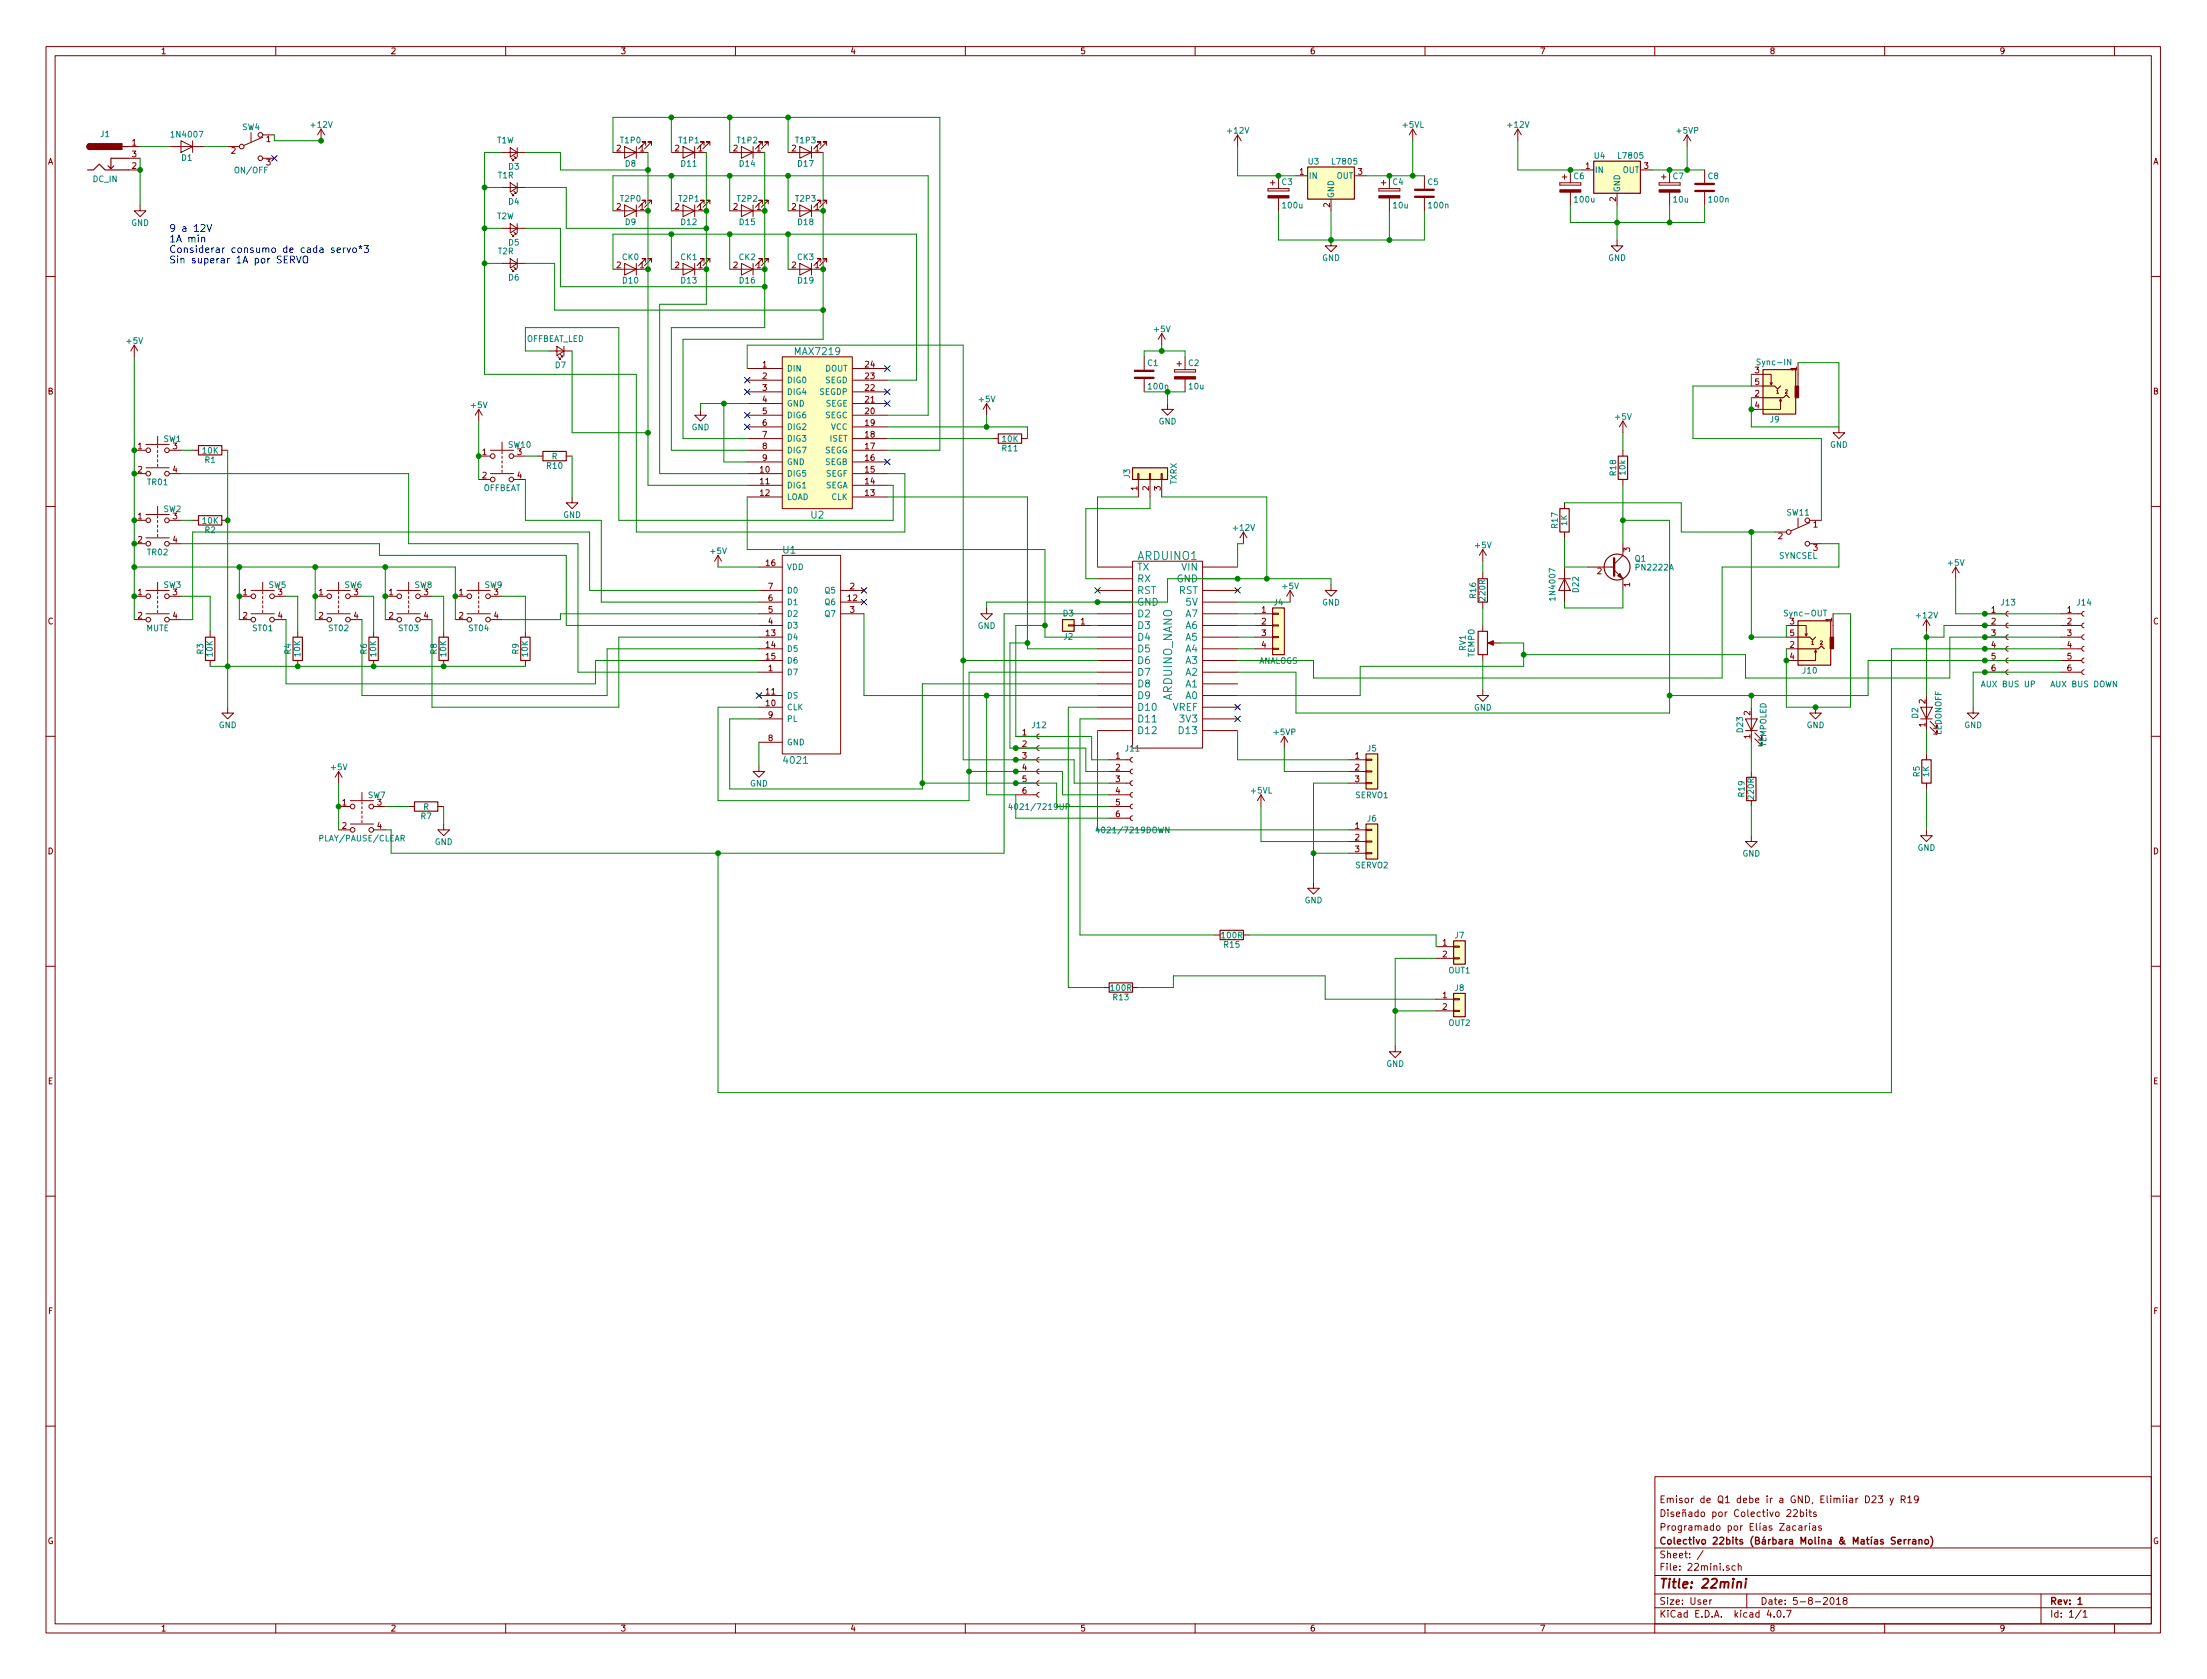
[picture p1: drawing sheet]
<svg xmlns="http://www.w3.org/2000/svg" width="480mm" height="365mm" viewBox="0 0 480 365" stroke-linecap="round" stroke-linejoin="round" font-family="sans-serif">
<defs><g id="words">
<text font-size="2.8" fill="#840000" x="361" y="345.4">Title: 22mini</text>
<g font-size="2.5" fill="#008484">
<text x="247.5" y="121.8">ARDUINO1</text>
<text x="255" y="152.5" transform="rotate(-90 255 152.5)">ARDUINO_NANO</text>
</g>
<g font-size="2.1" fill="#0000c2">
<text x="36.8" y="50.4">9 a 12V</text>
<text x="36.8" y="52.7">1A min</text>
<text x="36.8" y="55">Considerar consumo de cada servo*3</text>
<text x="36.8" y="57.3">Sin superar 1A por SERVO</text>
</g>
<g font-size="2.1" fill="#008484">
<text x="173.1" y="77.2">MAX7219</text>
<text x="176.5" y="112.8">U2</text>
<text x="170.4" y="120.4">U1</text>
<text x="247.4" y="124.1">TX</text>
<text x="257.1" y="124.1">VIN</text>
<text x="247.4" y="126.6">RX</text>
<text x="247.4" y="129.2">RST</text>
<text x="247.4" y="131.7">GND</text>
<text x="255.9" y="126.6">GND</text>
<text x="256.4" y="129.2">RST</text>
<text x="258" y="131.7">5V</text>
<text x="247.4" y="134.2">D2</text>
<text x="247.4" y="136.8">D3</text>
<text x="257.9" y="136.8">A6</text>
<text x="257.9" y="134.2">A7</text>
<text x="247.4" y="139.3">D4</text>
<text x="247.4" y="141.9">D5</text>
<text x="257.9" y="141.9">A4</text>
<text x="257.9" y="139.3">A5</text>
<text x="247.4" y="144.4">D6</text>
<text x="247.4" y="146.9">D7</text>
<text x="247.4" y="149.5">D8</text>
<text x="257.9" y="149.5">A1</text>
<text x="257.9" y="146.9">A2</text>
<text x="257.9" y="144.4">A3</text>
<text x="247.4" y="152">D9</text>
<text x="247.4" y="154.6">D10</text>
<text x="254.9" y="154.6">VREF</text>
<text x="257.9" y="152">A0</text>
<text x="247.4" y="157.1">D11</text>
<text x="247.4" y="159.6">D12</text>
<text x="256.7" y="159.6">D13</text>
<text x="256.8" y="157.1">3V3</text>
<text x="170.7" y="166.1">4021</text>
</g>
<g font-size="2.1" fill="#840000">
<text x="361" y="329.9">Diseñado por Colectivo 22bits</text>
<text x="361" y="326.9">Emisor de Q1 debe ir a GND, Elimiiar D23 y R19</text>
<text x="361" y="335.9">Colectivo 22bits (Bárbara Molina &amp; Matías Serrano)</text>
<text x="361" y="332.9">Programado por Elías Zacarías</text>
<text x="361" y="341.6">File: 22mini.sch</text>
<text x="361" y="338.9">Sheet: /</text>
<text x="361" y="351.8">KiCad E.D.A. kicad 4.0.7</text>
<text x="361" y="349">Size: User</text>
<text x="383" y="349">Date: 5-8-2018</text>
<text x="446" y="349">Rev: 1</text>
<text x="446" y="351.8">Id: 1/1</text>
</g>
<g font-size="1.8" fill="#840000">
<text x="35" y="11.8">1</text>
<text x="85" y="11.8">2</text>
<text x="135" y="11.8">3</text>
<text x="185" y="11.8">4</text>
<text x="235" y="11.8">5</text>
<text x="285" y="11.8">6</text>
<text x="335" y="11.8">7</text>
<text x="385" y="11.8">8</text>
<text x="435" y="11.8">9</text>
<text x="10.4" y="35.8">A</text>
<text x="28.7" y="31.6">1</text>
<text x="28.7" y="34.2">3</text>
<text x="50.3" y="33.4">2</text>
<text x="57.9" y="30.9">1</text>
<text x="57.9" y="35.9">3</text>
<text x="134.1" y="32.9">2</text>
<text x="139.2" y="32.9">1</text>
<text x="146.8" y="32.9">2</text>
<text x="151.9" y="32.9">1</text>
<text x="159.5" y="32.9">2</text>
<text x="164.6" y="32.9">1</text>
<text x="172.2" y="32.9">2</text>
<text x="177.3" y="32.9">1</text>
<text x="468.4" y="35.8">A</text>
<text x="28.7" y="36.7">2</text>
<text x="282.7" y="38">1</text>
<text x="295.4" y="38">3</text>
<text x="345" y="36.7">1</text>
<text x="357.7" y="36.7">3</text>
<text x="134.1" y="45.6">2</text>
<text x="139.2" y="45.6">1</text>
<text x="146.8" y="45.6">2</text>
<text x="151.9" y="45.6">1</text>
<text x="159.5" y="45.6">2</text>
<text x="164.6" y="45.6">1</text>
<text x="172.2" y="45.6">2</text>
<text x="177.3" y="45.6">1</text>
<text x="289.3" y="45.1" transform="rotate(-90 289.3 45.1)">2</text>
<text x="351.5" y="43.8" transform="rotate(-90 351.5 43.8)">2</text>
<text x="134.1" y="58.3">2</text>
<text x="139.2" y="58.3">1</text>
<text x="146.8" y="58.3">2</text>
<text x="151.9" y="58.3">1</text>
<text x="159.5" y="58.3">2</text>
<text x="164.6" y="58.3">1</text>
<text x="172.2" y="58.3">2</text>
<text x="177.3" y="58.3">1</text>
<text x="165.9" y="79.9">1</text>
<text x="165.9" y="82.4">2</text>
<text x="188.3" y="82.4">23</text>
<text x="188.3" y="79.9">24</text>
<text x="381.8" y="81.2">3</text>
<text x="381.8" y="83.7">5</text>
<text x="390.9" y="80.6" transform="rotate(-90 390.9 80.6)">1</text>
<text x="10.4" y="85.8">B</text>
<text x="165.9" y="85">3</text>
<text x="165.9" y="87.5">4</text>
<text x="188.3" y="87.5">21</text>
<text x="188.3" y="85">22</text>
<text x="381.8" y="86.2">2</text>
<text x="381.8" y="88.8">4</text>
<text x="468.4" y="85.8">B</text>
<text x="165.9" y="90">5</text>
<text x="165.9" y="92.6">6</text>
<text x="165.9" y="95.1">7</text>
<text x="188.3" y="90">20</text>
<text x="188.3" y="95.1">18</text>
<text x="188.3" y="92.6">19</text>
<text x="30" y="97.7">1</text>
<text x="37.6" y="97.7">3</text>
<text x="104.9" y="98.9">1</text>
<text x="112.5" y="98.9">3</text>
<text x="165.9" y="97.7">8</text>
<text x="165.9" y="100.2">9</text>
<text x="188.3" y="100.2">16</text>
<text x="188.3" y="97.7">17</text>
<text x="30" y="102.7">2</text>
<text x="37.6" y="102.7">4</text>
<text x="104.9" y="104">2</text>
<text x="112.5" y="104">4</text>
<text x="165.4" y="102.7">10</text>
<text x="165.4" y="105.3">11</text>
<text x="165.4" y="107.8">12</text>
<text x="188.3" y="107.8">13</text>
<text x="188.3" y="105.3">14</text>
<text x="188.3" y="102.7">15</text>
<text x="247.4" y="106.7" transform="rotate(-90 247.4 106.7)">1</text>
<text x="249.9" y="106.7" transform="rotate(-90 249.9 106.7)">2</text>
<text x="252.5" y="106.7" transform="rotate(-90 252.5 106.7)">3</text>
<text x="30" y="112.9">1</text>
<text x="37.6" y="112.9">3</text>
<text x="30" y="118">2</text>
<text x="37.6" y="118">4</text>
<text x="354.6" y="120" transform="rotate(-90 354.6 120)">3</text>
<text x="386.9" y="117.2">2</text>
<text x="394.5" y="114.7">1</text>
<text x="394.5" y="119.8">3</text>
<text x="166.7" y="123.1">16</text>
<text x="347.5" y="124.8">2</text>
<text x="30" y="129.4">1</text>
<text x="37.6" y="129.4">3</text>
<text x="52.9" y="129.4">1</text>
<text x="60.5" y="129.4">3</text>
<text x="69.4" y="129.4">1</text>
<text x="77" y="129.4">3</text>
<text x="84.6" y="129.4">1</text>
<text x="92.2" y="129.4">3</text>
<text x="99.8" y="129.4">1</text>
<text x="107.5" y="129.4">3</text>
<text x="167.2" y="130.7">6</text>
<text x="167.2" y="128.1">7</text>
<text x="184.5" y="130.7">12</text>
<text x="184.9" y="128.1">2</text>
<text x="354.6" y="127.6" transform="rotate(-90 354.6 127.6)">1</text>
<text x="10.4" y="135.8">C</text>
<text x="30" y="134.5">2</text>
<text x="37.6" y="134.5">4</text>
<text x="52.9" y="134.5">2</text>
<text x="60.5" y="134.5">4</text>
<text x="69.4" y="134.5">2</text>
<text x="77" y="134.5">4</text>
<text x="84.6" y="134.5">2</text>
<text x="92.2" y="134.5">4</text>
<text x="99.8" y="134.5">2</text>
<text x="107.5" y="134.5">4</text>
<text x="167.2" y="135.8">4</text>
<text x="167.2" y="133.2">5</text>
<text x="184.9" y="133.2">3</text>
<text x="235.1" y="135.8">1</text>
<text x="274.5" y="133.2">1</text>
<text x="274.5" y="135.8">2</text>
<text x="389.4" y="135.8">3</text>
<text x="398.5" y="135.2" transform="rotate(-90 398.5 135.2)">1</text>
<text x="433.2" y="133.2">1</text>
<text x="433.2" y="135.8">2</text>
<text x="449.7" y="133.2">1</text>
<text x="449.7" y="135.8">2</text>
<text x="468.4" y="135.8">C</text>
<text x="166.7" y="138.3">13</text>
<text x="166.7" y="140.8">14</text>
<text x="166.7" y="143.4">15</text>
<text x="274.5" y="138.3">3</text>
<text x="274.5" y="140.8">4</text>
<text x="389.4" y="140.8">2</text>
<text x="389.4" y="143.4">4</text>
<text x="389.4" y="138.3">5</text>
<text x="433.2" y="138.3">3</text>
<text x="433.2" y="140.8">4</text>
<text x="433.2" y="143.4">5</text>
<text x="449.7" y="138.3">3</text>
<text x="449.7" y="140.8">4</text>
<text x="449.7" y="143.4">5</text>
<text x="167.2" y="145.9">1</text>
<text x="433.2" y="145.9">6</text>
<text x="449.7" y="145.9">6</text>
<text x="166.7" y="153.5">10</text>
<text x="166.7" y="151">11</text>
<text x="380.7" y="155.5" transform="rotate(-90 380.7 155.5)">2</text>
<text x="418.8" y="153" transform="rotate(-90 418.8 153)">2</text>
<text x="167.2" y="161.2">8</text>
<text x="167.2" y="156.1">9</text>
<text x="222.4" y="159.9">1</text>
<text x="380.7" y="160.6" transform="rotate(-90 380.7 160.6)">1</text>
<text x="418.8" y="158.1" transform="rotate(-90 418.8 158.1)">1</text>
<text x="222.4" y="162.4">2</text>
<text x="222.4" y="165">3</text>
<text x="222.4" y="167.5">4</text>
<text x="242.7" y="165">1</text>
<text x="242.7" y="167.5">2</text>
<text x="294.8" y="165">1</text>
<text x="294.8" y="167.5">2</text>
<text x="222.4" y="170.1">5</text>
<text x="222.4" y="172.6">6</text>
<text x="242.7" y="170.1">3</text>
<text x="242.7" y="172.6">4</text>
<text x="294.8" y="170.1">3</text>
<text x="74.4" y="175.1">1</text>
<text x="82.1" y="175.1">3</text>
<text x="242.7" y="175.1">5</text>
<text x="242.7" y="177.7">6</text>
<text x="10.4" y="185.8">D</text>
<text x="74.4" y="180.2">2</text>
<text x="82.1" y="180.2">4</text>
<text x="294.8" y="180.2">1</text>
<text x="294.8" y="182.8">2</text>
<text x="294.8" y="185.3">3</text>
<text x="468.4" y="185.8">D</text>
<text x="313.8" y="205.6">1</text>
<text x="313.8" y="208.2">2</text>
<text x="313.8" y="217">1</text>
<text x="313.8" y="219.6">2</text>
<text x="10.4" y="235.8">E</text>
<text x="468.4" y="235.8">E</text>
<text x="10.5" y="285.7">F</text>
<text x="468.5" y="285.7">F</text>
<text x="10.3" y="335.8">G</text>
<text x="468.3" y="335.8">G</text>
<text x="35" y="354.8">1</text>
<text x="85" y="354.8">2</text>
<text x="135" y="354.8">3</text>
<text x="185" y="354.8">4</text>
<text x="235" y="354.8">5</text>
<text x="285" y="354.8">6</text>
<text x="335" y="354.8">7</text>
<text x="385" y="354.8">8</text>
<text x="435" y="354.8">9</text>
</g>
<g font-size="1.8" fill="#008484">
<text x="21.9" y="29.8">J1</text>
<text x="37.5" y="29.9">1N4007</text>
<text x="52.7" y="28.3">SW4</text>
<text x="67.8" y="27.8">+12V</text>
<text x="267.2" y="29">+12V</text>
<text x="305.2" y="27.8">+5VL</text>
<text x="328.1" y="27.8">+12V</text>
<text x="364.8" y="29">+5VP</text>
<text x="39.5" y="35">D1</text>
<text x="108.1" y="31.1">T1W</text>
<text x="135.1" y="31.1">T1P0</text>
<text x="147.8" y="31.1">T1P1</text>
<text x="160.5" y="31.1">T1P2</text>
<text x="173.2" y="31.1">T1P3</text>
<text x="284.6" y="35.8">U3</text>
<text x="290" y="35.8">L7805</text>
<text x="346.9" y="34.5">U4</text>
<text x="352.2" y="34.5">L7805</text>
<text x="20.2" y="39.6">DC_IN</text>
<text x="51.3" y="37.7">ON/OFF</text>
<text x="108.4" y="38.8">T1R</text>
<text x="110.7" y="36.9">D3</text>
<text x="136" y="36.2">D8</text>
<text x="148.2" y="36.2">D11</text>
<text x="160.9" y="36.2">D14</text>
<text x="173.6" y="36.2">D17</text>
<text x="278.9" y="40.2">C3</text>
<text x="284.7" y="38.9">IN</text>
<text x="290.7" y="38.9">OUT</text>
<text x="303" y="40.2">C4</text>
<text x="310.6" y="40.2">C5</text>
<text x="342.4" y="38.9">C6</text>
<text x="347" y="37.6">IN</text>
<text x="352.4" y="41.8" transform="rotate(-90 352.4 41.8)">GND</text>
<text x="352.9" y="37.6">OUT</text>
<text x="364" y="38.9">C7</text>
<text x="371.6" y="38.9">C8</text>
<text x="108.1" y="47.7">T2W</text>
<text x="110.7" y="44.5">D4</text>
<text x="135.1" y="43.8">T2P0</text>
<text x="147.8" y="43.8">T2P1</text>
<text x="160.5" y="43.8">T2P2</text>
<text x="173.2" y="43.8">T2P3</text>
<text x="279.1" y="45.3">100u</text>
<text x="290.2" y="43.1" transform="rotate(-90 290.2 43.1)">GND</text>
<text x="303.1" y="45.3">10u</text>
<text x="310.9" y="45.3">100n</text>
<text x="342.6" y="44">100u</text>
<text x="364.1" y="44">10u</text>
<text x="371.9" y="44">100n</text>
<text x="28.5" y="49.1">GND</text>
<text x="110.7" y="53.4">D5</text>
<text x="136" y="48.9">D9</text>
<text x="148.2" y="48.9">D12</text>
<text x="160.9" y="48.9">D15</text>
<text x="173.6" y="48.9">D18</text>
<text x="108.4" y="55.3">T2R</text>
<text x="135.4" y="56.5">CK0</text>
<text x="148.1" y="56.5">CK1</text>
<text x="160.8" y="56.5">CK2</text>
<text x="173.5" y="56.5">CK3</text>
<text x="287.6" y="56.7">GND</text>
<text x="349.8" y="56.7">GND</text>
<text x="110.7" y="61">D6</text>
<text x="135.5" y="61.6">D10</text>
<text x="148.2" y="61.6">D13</text>
<text x="160.9" y="61.6">D16</text>
<text x="173.6" y="61.6">D19</text>
<text x="27.6" y="74.8">+5V</text>
<text x="114.4" y="74.3">OFFBEAT_LED</text>
<text x="251.1" y="72.2">+5V</text>
<text x="120.8" y="80">D7</text>
<text x="171.2" y="80.8">DIN</text>
<text x="171.2" y="83.3">DIG0</text>
<text x="179.4" y="83.3">SEGD</text>
<text x="179.4" y="80.8">DOUT</text>
<text x="249.7" y="79.6">C1</text>
<text x="258.6" y="79.6">C2</text>
<text x="382.7" y="79.4">Sync-IN</text>
<text x="102.5" y="88.7">+5V</text>
<text x="171.2" y="85.9">DIG4</text>
<text x="171.2" y="88.4">GND</text>
<text x="178.2" y="85.9">SEGDP</text>
<text x="179.5" y="88.4">SEGE</text>
<text x="213" y="87.5">+5V</text>
<text x="249.9" y="84.7">100n</text>
<text x="258.7" y="84.7">10u</text>
<text x="150.4" y="93.5">GND</text>
<text x="171.2" y="90.9">DIG6</text>
<text x="171.2" y="93.5">DIG2</text>
<text x="179.4" y="90.9">SEGC</text>
<text x="180.7" y="93.5">VCC</text>
<text x="252" y="92.3">GND</text>
<text x="351.5" y="91.3">+5V</text>
<text x="385.1" y="91.8">J9</text>
<text x="35.6" y="96.1">SW1</text>
<text x="44.1" y="98.6">10K</text>
<text x="44.6" y="100.7">R1</text>
<text x="110.6" y="97.4">SW10</text>
<text x="119" y="101.9">R10</text>
<text x="120" y="99.9">R</text>
<text x="171.2" y="96">DIG3</text>
<text x="171.2" y="98.6">DIG7</text>
<text x="171.2" y="101.1">GND</text>
<text x="179.3" y="98.6">SEGG</text>
<text x="179.4" y="101.1">SEGB</text>
<text x="180.5" y="96">ISET</text>
<text x="218.1" y="98.1">R11</text>
<text x="218.1" y="96.1">10K</text>
<text x="398.1" y="97.4">GND</text>
<text x="32.1" y="105.5">TR01</text>
<text x="105.1" y="106.8">OFFBEAT</text>
<text x="171.2" y="103.6">DIG5</text>
<text x="171.2" y="106.2">DIG1</text>
<text x="179.4" y="106.2">SEGA</text>
<text x="179.6" y="103.6">SEGF</text>
<text x="245.8" y="104" transform="rotate(-90 245.8 104)">J3</text>
<text x="256" y="105.4" transform="rotate(-90 256 105.4)">TXRX</text>
<text x="351.6" y="103.4" transform="rotate(-90 351.6 103.4)">R18</text>
<text x="353.6" y="103.2" transform="rotate(-90 353.6 103.2)">10k</text>
<text x="35.6" y="111.3">SW2</text>
<text x="44.1" y="113.9">10K</text>
<text x="122.5" y="112.6">GND</text>
<text x="171.2" y="108.7">LOAD</text>
<text x="180.8" y="108.7">CLK</text>
<text x="388.7" y="112.1">SW11</text>
<text x="44.6" y="115.9">R2</text>
<text x="268.4" y="115.4">+12V</text>
<text x="321" y="119.2">+5V</text>
<text x="338.9" y="114.8" transform="rotate(-90 338.9 114.8)">R17</text>
<text x="340.9" y="114.3" transform="rotate(-90 340.9 114.3)">1K</text>
<text x="32.1" y="120.7">TR02</text>
<text x="154.6" y="120.5">+5V</text>
<text x="171.2" y="124">VDD</text>
<text x="355.7" y="122.1">Q1</text>
<text x="356" y="124">PN2222A</text>
<text x="387" y="121.5">SYNCSEL</text>
<text x="423.8" y="123">+5V</text>
<text x="35.6" y="127.8">SW3</text>
<text x="58.4" y="127.8">SW5</text>
<text x="75" y="127.8">SW6</text>
<text x="90.2" y="127.8">SW8</text>
<text x="105.4" y="127.8">SW9</text>
<text x="171.2" y="131.6">D1</text>
<text x="171.2" y="129">D0</text>
<text x="179.5" y="129">Q5</text>
<text x="179.5" y="131.6">Q6</text>
<text x="277.2" y="131.6">J4</text>
<text x="279.1" y="128.1">+5V</text>
<text x="287.6" y="131.6">GND</text>
<text x="321.1" y="130" transform="rotate(-90 321.1 130)">R16</text>
<text x="323.1" y="130.5" transform="rotate(-90 323.1 130.5)">220R</text>
<text x="338.4" y="130.2" transform="rotate(-90 338.4 130.2)">1N4007</text>
<text x="343.4" y="128.8" transform="rotate(-90 343.4 128.8)">D22</text>
<text x="435.4" y="131.6">J13</text>
<text x="451.9" y="131.6">J14</text>
<text x="31.8" y="137.2">MUTE</text>
<text x="55" y="137.2">ST01</text>
<text x="71.6" y="137.2">ST02</text>
<text x="86.8" y="137.2">ST03</text>
<text x="102" y="137.2">ST04</text>
<text x="171.2" y="136.7">D3</text>
<text x="171.2" y="134.1">D2</text>
<text x="179.5" y="134.1">Q7</text>
<text x="212.7" y="136.7">GND</text>
<text x="231.3" y="134">D3</text>
<text x="388.4" y="134">Sync-OUT</text>
<text x="417" y="134.4">+12V</text>
<text x="44.2" y="142.2" transform="rotate(-90 44.2 142.2)">R3</text>
<text x="46.3" y="142.7" transform="rotate(-90 46.3 142.7)">10K</text>
<text x="63.3" y="142.2" transform="rotate(-90 63.3 142.2)">R4</text>
<text x="65.3" y="142.7" transform="rotate(-90 65.3 142.7)">10K</text>
<text x="79.8" y="142.2" transform="rotate(-90 79.8 142.2)">R6</text>
<text x="81.8" y="142.7" transform="rotate(-90 81.8 142.7)">10K</text>
<text x="95" y="142.2" transform="rotate(-90 95 142.2)">R8</text>
<text x="97.1" y="142.7" transform="rotate(-90 97.1 142.7)">10K</text>
<text x="112.8" y="142.2" transform="rotate(-90 112.8 142.2)">R9</text>
<text x="114.8" y="142.7" transform="rotate(-90 114.8 142.7)">10K</text>
<text x="171.2" y="139.2">D4</text>
<text x="171.2" y="141.7">D5</text>
<text x="231.4" y="139.1">J2</text>
<text x="318.8" y="141.5" transform="rotate(-90 318.8 141.5)">RV1</text>
<text x="320.8" y="143" transform="rotate(-90 320.8 143)">TEMPO</text>
<text x="171.2" y="146.8">D7</text>
<text x="171.2" y="144.3">D6</text>
<text x="273.7" y="144.3">ANALOGS</text>
<text x="392.2" y="146.5">J10</text>
<text x="431.4" y="149.4">AUX BUS UP</text>
<text x="446.4" y="149.4">AUX BUS DOWN</text>
<text x="171.2" y="154.4">CLK</text>
<text x="171.2" y="151.9">DS</text>
<text x="320.6" y="154.5">GND</text>
<text x="47.6" y="158.3">GND</text>
<text x="171.2" y="157">PL</text>
<text x="224.6" y="158.3">J12</text>
<text x="277.2" y="159.8">+5VP</text>
<text x="379.2" y="159.2" transform="rotate(-90 379.2 159.2)">D23</text>
<text x="393" y="158.3">GND</text>
<text x="417.3" y="156.2" transform="rotate(-90 417.3 156.2)">D2</text>
<text x="422.4" y="159.9" transform="rotate(-90 422.4 159.9)">LEDONOFF</text>
<text x="427.3" y="158.3">GND</text>
<text x="72.1" y="167.5">+5V</text>
<text x="171.2" y="162.1">GND</text>
<text x="244.9" y="163.4">J11</text>
<text x="297.5" y="163.4">J5</text>
<text x="384.3" y="162.5" transform="rotate(-90 384.3 162.5)">TEMPOLED</text>
<text x="80" y="173.6">SW7</text>
<text x="163.1" y="171">GND</text>
<text x="272.2" y="172.5">+5VL</text>
<text x="294.9" y="173.6">SERVO1</text>
<text x="379.5" y="173.2" transform="rotate(-90 379.5 173.2)">R19</text>
<text x="381.5" y="173.7" transform="rotate(-90 381.5 173.7)">220R</text>
<text x="417.6" y="168.9" transform="rotate(-90 417.6 168.9)">R5</text>
<text x="419.6" y="168.9" transform="rotate(-90 419.6 168.9)">1K</text>
<text x="91.6" y="178.1">R7</text>
<text x="92.1" y="176.1">R</text>
<text x="220.6" y="176.1">4021/7219UP</text>
<text x="297.5" y="178.6">J6</text>
<text x="69.8" y="183">PLAY/PAUSE/CLEAR</text>
<text x="94.6" y="183.7">GND</text>
<text x="239.4" y="181.2">4021/7219DOWN</text>
<text x="417.1" y="185">GND</text>
<text x="294.9" y="188.8">SERVO2</text>
<text x="379" y="186.3">GND</text>
<text x="283.8" y="196.4">GND</text>
<text x="265.9" y="204">100R</text>
<text x="266.3" y="206.1">R15</text>
<text x="316.5" y="204">J7</text>
<text x="241.7" y="215.5">100R</text>
<text x="315.1" y="211.7">OUT1</text>
<text x="316.5" y="215.5">J8</text>
<text x="242.2" y="217.5">R13</text>
<text x="315.1" y="223.1">OUT2</text>
<text x="301.6" y="232">GND</text>
</g>
<g font-size="1.1" fill="#840000">
<text x="386.4" y="85.5">1</text>
<text x="388.3" y="85.5">2</text>
<text x="394.1" y="140.2">1</text>
<text x="396" y="140.2">2</text>
</g>
</g></defs>
<g fill="none" stroke="#840000" stroke-width=".22">
<path d="M10 10.1h460v345h-460zM12 12.1h456v341h-456zM60 10.1v2M110 10.1v2M160 10.1v2M210 10.1v2M260 10.1v2M310 10.1v2M360 10.1v2M410 10.1v2M460 10.1v2M27.9 31.9h2.6"/>
<path d="M27.9 37h2.6M27.9 34.4h2.6M36.8 31.9h7.6M39.4 30.6l2.5 1.3-2.5 1.2zM41.9 30.6v2.5M49.5 31.9h2.6M54.6 28.8v2.1M57.1 34.4h2.6M57.1 29.8l-4 1.8M57.1 29.3h2.6M69.8 28.1l-.7 1.2M69.8 28.1v2.5"/>
<path d="M69.8 28.1l.8 1.2M109.2 33.1h5.1M111 32.1l1.5 1-1.5 1.1zM111 39.8l1.5 1-1.5 1zM111.3 34.4l.5 .5h-.3h.3v-.2M111.8 33.9l.5 .5h-.3h.3v-.2M112.5 32.1v2.1M112.5 39.8v2M133.3 33.1h7.7M135.9 31.9l2.5 1.2-2.5 1.3zM138.4 31.9v2.5M140.5 31.6v-.7h-.8h.8l-1.6 1.5"/>
<path d="M141.7 31.6v-.7h-.7h.7l-1.5 1.5M146 33.1h7.7M148.6 31.9l2.5 1.2-2.5 1.3zM151.1 31.9v2.5M153.2 31.6v-.7h-.8h.8l-1.6 1.5M154.4 31.6v-.7h-.7h.7l-1.5 1.5M158.7 33.1h7.7M161.3 31.9l2.5 1.2-2.5 1.3zM163.8 31.9v2.5M165.9 31.6v-.7h-.8h.8l-1.6 1.5M167.1 31.6v-.7h-.7h.7l-1.5 1.5M171.4 33.1h7.7"/>
<path d="M174 31.9l2.5 1.2-2.5 1.3zM176.5 31.9v2.5M178.6 31.6v-.7h-.8h.8l-1.6 1.5M179.8 31.6v-.7h-.7h.7l-1.5 1.5M269.2 29.3l-.7 1.3M269.2 29.3v2.6M269.2 29.3l.8 1.3M276.4 39.8h1M276.9 39.2v1.1M278.1 38.2v2.8M281.9 38.2h2.6M294.6 38.2h2.6"/>
<path d="M300.5 39.8h1M301 39.2v1.1M302.3 38.2v2.8M307.3 28.1l-.7 1.2M307.3 28.1v2.5M307.3 28.1l.8 1.2M309.9 38.2v2.8M330.2 28.1l-.8 1.2M330.2 28.1v2.5M330.2 28.1l.8 1.2M339.3 39.8v.5zM339.3 39.8h4.6z"/>
<path d="M339.9 38.5h1M340.4 38v1M341.6 37v2.8M343.9 39.8v.5zM344.2 37h2.5M356.9 37h2.5M360.9 39.8v.5zM360.9 39.8h4.6zM361.4 38.5h1.1M361.9 38v1M363.2 37v2.8M365.5 39.8v.5z"/>
<path d="M367 29.3l-.7 1.3M367 29.3v2.6M367 29.3l.8 1.3M370.8 37v2.8M30.5 44.6v1.2h1.2l-1.2 1.3-1.3-1.3h1.3M109.2 40.8h5.1M109.2 49.7h5.1M109.2 57.3h5.1M111 48.6l1.5 1.1-1.5 1zM111 56.3l1.5 1-1.5 1zM111.3 42l.5 .5h-.3h.3v-.2M111.3 50.9l.5 .5h-.3h.3v-.2"/>
<path d="M111.3 58.5l.5 .6h-.3h.3v-.3M111.8 41.5l.5 .5h-.3h.3v-.2M111.8 50.4l.5 .5h-.3h.3v-.2M111.8 58l.5 .5h-.3h.3v-.2M112.5 48.6v2.1M112.5 56.3v2M133.3 45.8h7.7M133.3 58.5h7.7M135.9 44.6l2.5 1.2-2.5 1.3zM135.9 57.3l2.5 1.2-2.5 1.3zM138.4 44.6v2.5M138.4 57.3v2.5"/>
<path d="M140.5 44.3v-.7h-.8h.8l-1.6 1.5M140.5 57v-.7h-.8h.8l-1.6 1.5M141.7 44.3v-.7h-.7h.7l-1.5 1.5M141.7 57v-.7h-.7h.7l-1.5 1.5M146 45.8h7.7M146 58.5h7.7M148.6 44.6l2.5 1.2-2.5 1.3zM148.6 57.3l2.5 1.2-2.5 1.3zM151.1 44.6v2.5M151.1 57.3v2.5M153.2 44.3v-.7h-.8h.8l-1.6 1.5M153.2 57v-.7h-.8h.8l-1.6 1.5"/>
<path d="M154.4 44.3v-.7h-.7h.7l-1.5 1.5M154.4 57v-.7h-.7h.7l-1.5 1.5M158.7 45.8h7.7M158.7 58.5h7.7M161.3 44.6l2.5 1.2-2.5 1.3zM161.3 57.3l2.5 1.2-2.5 1.3zM163.8 44.6v2.5M163.8 57.3v2.5M165.9 44.3v-.7h-.8h.8l-1.6 1.5M165.9 57v-.7h-.8h.8l-1.6 1.5M167.1 44.3v-.7h-.7h.7l-1.5 1.5M167.1 57v-.7h-.7h.7l-1.5 1.5"/>
<path d="M171.4 45.8h7.7M171.4 58.5h7.7M174 44.6l2.5 1.2-2.5 1.3zM174 57.3l2.5 1.2-2.5 1.3zM176.5 44.6v2.5M176.5 57.3v2.5M178.6 44.3v-.7h-.8h.8l-1.6 1.5M178.6 57v-.7h-.8h.8l-1.6 1.5M179.8 44.3v-.7h-.7h.7l-1.5 1.5M179.8 57v-.7h-.7h.7l-1.5 1.5M275.8 41v.5zM275.8 41.5h4.6z"/>
<path d="M275.8 41h4.6zM278.1 43.1v2.7M280.4 41v.5zM289.6 52.2v1.3h1.2l-1.2 1.2-1.3-1.2h1.3M289.6 43.3v2.5M300 41v.5zM300 41.5h4.5zM300 41h4.5zM302.3 43.1v2.7M304.5 41v.5zM309.9 43.1v2.7M339.3 40.3h4.6z"/>
<path d="M341.6 41.8v2.8M351.8 52.2v1.3h1.3l-1.3 1.2-1.3-1.2h1.3M351.8 42v2.6M360.9 40.3h4.6zM363.2 41.8v2.8M370.8 41.8v2.8M10 60.1h2M29.2 75.1l-.8 1.2M29.2 75.1v2.5M29.2 75.1l.8 1.2M119.4 76.3h5.1M121.2 75.3l1.5 1-1.5 1z"/>
<path d="M121.4 77.6l.5 .5h-.2h.2v-.2M121.9 77.1l.5 .5h-.2h.2v-.3M122.7 75.3v2M170.2 77.6h15.2v33h-15.2zM248.9 77.6v2.8M252.7 72.5l-.7 1.3M252.7 72.5v2.6M252.7 72.5l.8 1.3M256 79.1h1M256.5 78.6v1M257.8 77.6v2.8M391.2 78.9v5"/>
<path d="M468 60.1h2M29.2 97.9h2.5M31.7 96.6h5.1M34.3 94.9v1.7M34.3 96.9v.5M34.3 97.9v.5M34.3 98.9v.5M34.3 99.9v.6M36.8 97.9h2.6M41.9 97.9h1.3M48.3 97.9h1.2M104.1 89v2.6"/>
<path d="M104.1 99.2h2.6M104.1 89l-.7 1.3M104.1 89l.8 1.3M106.7 97.9h5.1M109.2 96.1v1.8M109.2 98.2v.5M109.2 99.2v.5M111.8 99.2h2.5M116.8 99.2h1.3M123.2 99.2h1.3M152.4 89v1.3h1.3l-1.3 1.3-1.3-1.3h1.3M162.6 80.1h7.6"/>
<path d="M162.6 82.7h7.6M162.6 85.2h7.6M162.6 87.8h7.6M162.6 90.3h7.6M162.6 92.8h7.6M162.6 95.4h7.6M162.6 97.9h7.6M185.4 80.1h7.6M185.4 82.7h7.6M185.4 85.2h7.6M185.4 87.8h7.6M185.4 90.3h7.6"/>
<path d="M185.4 92.8h7.6M185.4 95.4h7.6M185.4 97.9h7.6M214.6 87.8l-.7 1.2M214.6 87.8v2.5M214.6 87.8l.8 1.2M215.9 95.4h1.3M222.2 95.4h1.3M248.9 82.4v2.8M254 87.8v1.2h1.3l-1.3 1.3-1.3-1.3h1.3M255.5 80.4v.5zM255.5 80.9h4.6z"/>
<path d="M255.5 80.4h4.6zM257.8 82.4v2.8M260.1 80.4v.5zM353.1 91.6v2.5M353.1 97.9v1.3M353.1 91.6l-.8 1.2M353.1 91.6l.7 1.2M381 81.4h4.3v2.3l.3-.5M381 86.5h2.5M381 83.9h2.5M385.1 83.2l.2 .5M387.3 86.7l-.2 .5"/>
<path d="M387.6 87.2l-.3-.5v2.3h-6.3M400 92.8v1.3h1.3l-1.3 1.3-1.2-1.3h1.2M10 110.1h2M29.2 103h2.5M29.2 113.2h2.5M29.2 118.2h2.5M31.7 101.7h5.1M31.7 117h5.1M31.7 111.9h5.1M34.3 101v.5M34.3 110.1v1.8M34.3 112.1v.5"/>
<path d="M34.3 113.2v.5M34.3 114.2v.5M34.3 115.2v.5M34.3 116.2v.5M36.8 103h2.6M36.8 113.2h2.6M36.8 118.2h2.6M41.9 113.2h1.3M48.3 113.2h1.2M104.1 104.3h2.6M106.7 103h5.1M109.2 100.2v.5"/>
<path d="M109.2 101.2v.5M109.2 102.2v.5M111.8 104.3h2.5M124.5 108.1v1.2h1.2l-1.2 1.3-1.3-1.3h1.3M162.6 100.5h7.6M162.6 103h7.6M162.6 105.5h7.6M162.6 108.1h7.6M185.4 100.5h7.6M185.4 103h7.6M185.4 105.5h7.6M185.4 108.1h7.6"/>
<path d="M247.5 103h.3v1.3h-.3zM247.6 104.3v3.8M250.1 103h.2v1.3h-.2zM250.2 104.3v3.8M252.6 103h.3v1.3h-.3zM252.7 104.3v3.8M270.5 115.7l-.8 1.3M270.5 115.7v2.5M270.5 115.7l.8 1.3M322.6 119.5v2.5M322.6 119.5l-.8 1.3M322.6 119.5l.7 1.3"/>
<path d="M340.4 109.3v1.3M340.4 115.7v1.3M353.1 118.2v2.6l-1.9 1.9M353.1 104.3v1.2M386.1 115.7h2.5M391.2 112.6v2.1M393.7 113.2h2.5M393.7 118.2h2.5M393.7 113.7l-4.1 1.7M468 110.1h2M29.2 129.7h2.5M29.2 134.7h2.5"/>
<path d="M31.7 133.5h5.1M31.7 128.4h5.1M34.3 126.6v1.8M34.3 128.7v.5M34.3 129.7v.5M34.3 130.7v.5M34.3 131.7v.5M34.3 132.7v.5M36.8 129.7h2.6M36.8 134.7h2.6M45.7 137.3v1.3M52.1 129.7h2.5"/>
<path d="M52.1 134.7h2.5M54.6 133.5h5.1M54.6 128.4h5.1M57.1 126.6v1.8M57.1 128.7v.5M57.1 129.7v.5M57.1 130.7v.5M57.1 131.7v.5M57.1 132.7v.5M59.7 129.7h2.5M59.7 134.7h2.5M64.8 137.3v1.3"/>
<path d="M68.6 129.7h2.5M68.6 134.7h2.5M71.1 133.5h5.1M71.1 128.4h5.1M73.7 126.6v1.8M73.7 128.7v.5M73.7 129.7v.5M73.7 130.7v.5M73.7 131.7v.5M73.7 132.7v.5M76.2 129.7h2.5M76.2 134.7h2.5"/>
<path d="M81.3 137.3v1.3M83.8 129.7h2.6M83.8 134.7h2.6M86.4 133.5h5M86.4 128.4h5M88.9 126.6v1.8M88.9 128.7v.5M88.9 129.7v.5M88.9 130.7v.5M88.9 131.7v.5M88.9 132.7v.5M91.4 129.7h2.6"/>
<path d="M91.4 134.7h2.6M96.5 137.3v1.3M99.1 129.7h2.5M99.1 134.7h2.5M101.6 133.5h5.1M101.6 128.4h5.1M104.1 126.6v1.8M104.1 128.7v.5M104.1 129.7v.5M104.1 130.7v.5M104.1 131.7v.5M104.1 132.7v.5"/>
<path d="M106.7 129.7h2.5M106.7 134.7h2.5M114.3 137.3v1.3M156.2 120.8l-.8 1.2M156.2 120.8v2.5M156.2 120.8l.8 1.2M165.1 133.5h5.1M165.1 128.4h5.1M165.1 136h5.1M165.1 130.9h5.1M165.1 138.6h5.1M165.1 123.3h5.1"/>
<path d="M170.2 120.8h12.7v43.2h-12.7zM182.9 133.5h5.1M182.9 128.4h5.1M182.9 130.9h5.1M214.6 132.2v1.3h1.3l-1.3 1.2-1.2-1.2h1.2M232.4 135.9h1.3v.2h-1.3zM233.7 136h3.8M238.8 133.5h7.6M238.8 128.4h7.6M238.8 136h7.6M238.8 130.9h7.6M238.8 138.6h7.6"/>
<path d="M238.8 123.3h7.6M238.8 125.9h7.6M246.4 122h15.2v40.7h-15.2zM261.6 133.5h7.6M261.6 128.4h7.6M261.6 136h7.6M261.6 130.9h7.6M261.6 138.6h7.6M261.6 123.3h7.6M261.6 125.9h7.6M273 133.5h3.9M273 136h3.9"/>
<path d="M273 138.6h3.9M276.9 138.4h1.2v.3h-1.2zM276.9 135.9h1.2v.2h-1.2zM276.9 133.4h1.2v.2h-1.2zM280.7 128.4l-.8 1.3M280.7 128.4v2.5M280.7 128.4l.7 1.3M289.6 127.1v1.3h1.2l-1.2 1.3-1.3-1.3h1.3M322.6 124.6v1.3M322.6 130.9v1.3M322.6 136v1.3M324.1 139.8h2.3"/>
<path d="M339.1 125.9h2.5M340.4 125.9l1.2 2.5h-2.5zM340.4 123.3v7.6M345.4 123.3h5.8M351.2 124l1.9 1.9v2.5M352.4 125.2l.5 .5M388.6 136h4.3v2.3l.3-.5M388.6 138.6h2.6M392.7 137.8l.2 .5M398.8 133.5v5.1M419.1 134.7v2.6M419.1 134.7l-.8 1.3"/>
<path d="M419.1 134.7l.8 1.3M425.4 123.3l-.7 1.3M425.4 123.3v2.6M425.4 123.3l.8 1.3M431.8 133.5h4.6M431.8 136h4.6M431.8 138.6h4.6M436.9 138l-.3 .2-.2 .3 .1 .4 .4 .2M436.9 135.5l-.3 .1-.2 .3 .1 .4 .4 .2M436.9 133l-.3 .1-.2 .3 .1 .4 .4 .2M448.3 133.5h4.6M448.3 136h4.6"/>
<path d="M448.3 138.6h4.6M453.4 138l-.3 .2-.2 .3 .1 .4 .4 .2M453.4 135.5l-.3 .1-.2 .3 .1 .4 .4 .2M453.4 133l-.3 .1-.2 .3 .1 .4 .4 .2M45.7 143.6v1.3M49.5 153.8v1.3h1.3l-1.3 1.2-1.2-1.2h1.2M64.8 143.6v1.3M81.3 143.6v1.3M96.5 143.6v1.3M114.3 143.6v1.3M165.1 146.2h5.1M165.1 156.3h5.1"/>
<path d="M165.1 153.8h5.1M165.1 151.3h5.1M165.1 141.1h5.1M165.1 143.6h5.1M226.1 159.6l-.3 .1-.2 .4 .1 .4 .4 .2M238.8 146.2h7.6M238.8 156.3h7.6M238.8 153.8h7.6M238.8 151.3h7.6M238.8 141.1h7.6M238.8 143.6h7.6M238.8 148.7h7.6"/>
<path d="M238.8 158.9h7.6M261.6 146.2h7.6M261.6 156.3h7.6M261.6 153.8h7.6M261.6 151.3h7.6M261.6 141.1h7.6M261.6 143.6h7.6M261.6 148.7h7.6M261.6 158.9h7.6M273 141.1h3.9M276.9 141h1.2v.2h-1.2zM322.6 150v1.3h1.2l-1.2 1.2-1.3-1.2h1.3"/>
<path d="M322.6 142.4v1.2M379.7 156.3h2.6l-1.3 2.6zM379.7 158.9h2.6M381 153.8v7.6M381.8 159.4l1.5 1.5v-.8v.8h-.8M388.6 141.1h2.6M395 153.8v1.3h1.2l-1.2 1.2-1.3-1.2h1.3M395 141.4l-.3 .5M395.2 141.9l-.2-.5v2.2h-6.4M417.8 153.8h2.6l-1.3 2.5zM417.8 156.3h2.6M419.1 151.3v7.6"/>
<path d="M419.9 158.1l1.5 1.5v-.7v.7h-.8M419.9 156.8l1.5 1.6v-.8v.8h-.8M429.3 153.8v1.3h1.2l-1.2 1.2-1.3-1.2h1.3M431.8 146.2h4.6M431.8 141.1h4.6M431.8 143.6h4.6M436.9 145.7l-.3 .1-.2 .3 .1 .4 .4 .2M436.9 143.1l-.3 .1-.2 .4 .1 .3 .4 .2M436.9 140.6l-.3 .1-.2 .3 .1 .4 .4 .2M448.3 146.2h4.6M448.3 141.1h4.6M448.3 143.6h4.6"/>
<path d="M453.4 145.7l-.3 .1-.2 .3 .1 .4 .4 .2M453.4 143.1l-.3 .1-.2 .4 .1 .3 .4 .2M453.4 140.6l-.3 .1-.2 .3 .1 .4 .4 .2M10 160.1h2M73.7 167.8v2.5M73.7 175.4h2.5M73.7 167.8l-.8 1.2M73.7 167.8l.7 1.2M76.2 179.2h5.1M76.2 174.1h5.1M78.7 172.3v1.8M78.7 174.4v.5"/>
<path d="M78.7 175.4v.5M78.7 176.4v.5M78.7 177.4v.5M78.7 178.4v.5M81.3 175.4h2.5M88.9 175.4h1.3M95.2 175.4h1.3M96.5 179.2v1.3h1.3l-1.3 1.2-1.3-1.2h1.3M165.1 166.5v1.3h1.3l-1.3 1.2-1.3-1.2h1.3M165.1 161.4h5.1M221 165.2h4.6M221 167.8h4.6"/>
<path d="M221 170.3h4.6M221 172.8h4.6M221 162.7h4.6M221 160.1h4.6M226.1 172.3l-.3 .1-.2 .4 .1 .4 .4 .2M226.1 169.8l-.3 .1-.2 .3 .1 .4 .4 .2M226.1 167.3l-.3 .1-.2 .3 .1 .4 .4 .2M226.1 164.7l-.3 .1-.2 .4 .1 .3 .4 .2M226.1 162.2l-.3 .1-.2 .3 .1 .4 .4 .2M241.3 175.4h4.6M241.3 165.2h4.6M241.3 167.8h4.6"/>
<path d="M241.3 170.3h4.6M241.3 172.8h4.6M241.3 177.9h4.6M246.4 177.4l-.3 .1-.2 .4 .1 .3 .4 .2M246.4 174.9l-.3 .1-.2 .3 .1 .4 .4 .2M246.4 172.3l-.3 .1-.2 .4 .1 .4 .4 .2M246.4 169.8l-.3 .1-.2 .3 .1 .4 .4 .2M246.4 167.3l-.3 .1-.2 .3 .1 .4 .4 .2M246.4 164.7l-.3 .1-.2 .4 .1 .3 .4 .2M274.3 172.8l-.7 1.3M274.3 172.8v2.6M274.3 172.8l.8 1.3"/>
<path d="M279.4 160.1l-.8 1.3M279.4 160.1v2.6M279.4 160.1l.8 1.3M293.4 165.2h3.8M293.4 167.8h3.8M293.4 170.3h3.8M297.2 170.2h1.2v.2h-1.2zM297.2 167.6h1.2v.3h-1.2zM297.2 165.1h1.2v.3h-1.2zM381 167.8v1.2M381 174.1v1.3M381.8 160.7l1.5 1.5v-.8v.8h-.8"/>
<path d="M419.1 164v1.2M419.1 170.3v1.3M468 160.1h2M73.7 180.5h2.5M81.3 180.5h2.5M285.7 191.9v1.3h1.3l-1.3 1.2-1.2-1.2h1.2M293.4 180.5h3.8M293.4 183h3.8M293.4 185.5h3.8M297.2 185.4h1.2v.3h-1.2zM297.2 182.9h1.2v.2h-1.2zM297.2 180.3h1.2v.3h-1.2z"/>
<path d="M381 181.7v1.3h1.3l-1.3 1.3-1.3-1.3h1.3M419.1 180.5v1.2h1.3l-1.3 1.3-1.3-1.3h1.3M10 210.1h2M240 214.8h1.3M246.4 214.8h1.2M264.2 203.3h1.2M270.5 203.3h1.3M312.4 205.9h3.8M312.4 208.4h3.8M312.4 217.3h3.8M312.4 219.8h3.8M316.2 208.3h1.3v.2h-1.3z"/>
<path d="M316.2 205.7h1.3v.3h-1.3zM316.2 219.7h1.3v.3h-1.3zM316.2 217.2h1.3v.2h-1.3zM468 210.1h2M303.5 227.5v1.2h1.3l-1.3 1.3-1.2-1.3h1.2M10 260.1h2M468 260.1h2M10 310.1h2M468 310.1h2M360 321.1h108v32h-108zM360 336.6h108M370.5 337.2l-1.3 1.9"/>
<path d="M378.2 340v1.5M388.7 328.4l.6-.1 .3 .4-.9 1.1h.9M390.2 328.4l.6-.1 .2 .4-.9 1.1h.9M390.7 331.9l-.4-.1-.3 .3 .1 .6 .2 .1 .4-.1M391.4 331.9h.5l.1 .9M391.7 328.9l.4-.1 .3 .3-.1 .6h-.6M391.7 328.3v1.5M392 332.2l-.7 .2 .2 .4 .5-.1M392.7 331.8v1M393 328.3v.1M393 328.8v1M393.1 331.8l-.4 .3"/>
<path d="M393.5 328.8h.6M393.6 331.8v1M393.7 328.3v1.3l.4 .2M393.8 331.2l-.2 .2M394.4 331.9h.5l.1 .9M395 332.2l-.7 .2 .2 .4 .5-.1M395.1 328.9l-.4-.1-.2 .2 .1 .2 .5 .2v.3h-.6M396.2 331.9l-.3-.1-.3 .2 .1 .2 .5 .2v.3h-.6M407.3 325.5l.5-.2 .3 .4-.9 1.1h.9M408.6 325.3h.9l-.5 .6 .5 .1v.7l-.2 .1-.7-.1M411.2 325.8l.3 1M411.9 325.8l-.5 1.4-.2 .1"/>
<path d="M413.6 326.1l.7-.1 .2-.2-.1-.3-.2-.2h-.6v1.5M414 326.1l.5 .7M415 325.7l.5-.4v1.5M415 326.8h.9M417.3 325.9l-.3 .3h-.4l-.1-.3v-.4l.5-.2 .3 .3-.2 1.1-.5 .1M60 353.1v2M110 353.1v2M160 353.1v2M210 353.1v2M260 353.1v2M310 353.1v2M360 353.1v2"/>
<path d="M360 349.6h108M360 346.6h108M360 342.6h108M372 347.9v1M372.4 347.9l-.4 .3M376.1 340.6l-.3-.1-.2 .2v.2l.5 .1v.4h-.5M377.5 340.6l-.4-.1-.3 .3 .1 .6 .2 .1 .4-.1M378.2 340.6l.2-.1 .3 .1 .1 .9M380 346.6v3M384.8 350.1l-.3 1.1h.9M386 351.6v.1M386.7 350.3l.2-.1a.8 .8 0 0 1 .6 .7 .8 .8 0 0 1-.6 .8l-.3-.6z"/>
<path d="M388.1 351.6v.1M388.6 350.2h1.1l-.7 1.5M398.3 347.5l.2-.1a.8 .8 0 0 1 .5 .7 .8 .8 0 0 1-.5 .8l-.4-.6zM399.5 347.8l.5-.4v1.5M399.5 348.9h.9M401.2 348l-.2-.2v-.3l.2-.1 .5 .1 .1 .2v.2l-.6 .1-.2 .3v.5l.2 .1h.3l.3-.3v-.3l-.3-.3M410 353.1v2M444 346.6v6.5M452.8 350.1l-1.3 1.9M453.2 350.6l.4-.4v1.5M453.2 351.7h.9M460 353.1v2"/>
<circle cx="52.6" cy="31.9" r=".51"/>
<circle cx="56.6" cy="29.3" r=".51"/>
<circle cx="56.6" cy="34.4" r=".51"/>
<circle cx="32.3" cy="97.9" r=".51"/>
<circle cx="36.3" cy="97.9" r=".51"/>
<circle cx="107.2" cy="99.2" r=".51"/>
<circle cx="111.3" cy="99.2" r=".51"/>
<circle cx="32.3" cy="103" r=".51"/>
<circle cx="32.3" cy="113.2" r=".51"/>
<circle cx="32.3" cy="118.2" r=".51"/>
<circle cx="36.3" cy="103" r=".51"/>
<circle cx="36.3" cy="113.2" r=".51"/>
<circle cx="36.3" cy="118.2" r=".51"/>
<circle cx="107.2" cy="104.3" r=".51"/>
<circle cx="111.3" cy="104.3" r=".51"/>
<circle cx="389.1" cy="115.7" r=".51"/>
<circle cx="393.2" cy="113.2" r=".51"/>
<circle cx="393.2" cy="118.2" r=".51"/>
<circle cx="32.3" cy="134.7" r=".51"/>
<circle cx="32.3" cy="129.7" r=".51"/>
<circle cx="36.3" cy="129.7" r=".51"/>
<circle cx="36.3" cy="134.7" r=".51"/>
<circle cx="55.1" cy="129.7" r=".51"/>
<circle cx="55.1" cy="134.7" r=".51"/>
<circle cx="59.2" cy="129.7" r=".51"/>
<circle cx="59.2" cy="134.7" r=".51"/>
<circle cx="71.6" cy="134.7" r=".51"/>
<circle cx="71.6" cy="129.7" r=".51"/>
<circle cx="75.7" cy="134.7" r=".51"/>
<circle cx="75.7" cy="129.7" r=".51"/>
<circle cx="86.9" cy="134.7" r=".51"/>
<circle cx="86.9" cy="129.7" r=".51"/>
<circle cx="90.9" cy="129.7" r=".51"/>
<circle cx="90.9" cy="134.7" r=".51"/>
<circle cx="102.1" cy="134.7" r=".51"/>
<circle cx="102.1" cy="129.7" r=".51"/>
<circle cx="106.2" cy="134.7" r=".51"/>
<circle cx="106.2" cy="129.7" r=".51"/>
<circle cx="76.7" cy="175.4" r=".51"/>
<circle cx="80.8" cy="175.4" r=".51"/>
<circle cx="76.7" cy="180.5" r=".51"/>
<circle cx="80.8" cy="180.5" r=".51"/>
</g>
<path d="M412.9 335.3l.7-.1-.1-.3-.4-.1-.2 .2 .1 .7h.5M414.2 334.8v1M414.7 334.8l-.5 .3M415.2 334.8v1M415.6 334.8l-.4 .3M416.1 334.9h.6l.1 .9M416.8 335.2l-.7 .2 .2 .4 .5-.1M417.5 334.9l.2-.1 .4 .1v.9M417.5 334.8v1M418.8 334.9l.2-.1 .5 .1v.6l-.1 .2-.4 .1-.2-.1zM420 334.1a1.71 1.71 0 0 1 0 2.3M452.1 348.9h.8" fill="none" stroke="#840000" stroke-width=".3"/>
<path d="M378 344.2l.3-.2 .5 .1-.1 1.2M379.8 344l-.1 1.3M379.9 343.3v.2l.1-.1-.1-.1v.2" fill="none" stroke="#840000" stroke-width=".41"/>
<g fill="#ffffc2" stroke="#ffffc2" stroke-width=".22">
<path d="M170.2 77.6h15.2v33h-15.2z"/>
<path d="M297.2 164h2.5v7.6h-2.5z"/>
<path d="M297.2 179.2h2.5v7.6h-2.5z"/>
<path d="M383.5 80.4h7.2v9.6h-7.2z"/>
<path d="M391.2 135h7.1v9.7h-7.1z"/>
<path d="M246.4 101.7h7.6v2.6h-7.6z"/>
<path d="M231.1 134.7h2.6v2.6h-2.6z"/>
<path d="M276.9 132.2h2.5v10.2h-2.5z"/>
<path d="M316.2 204.6h2.6v5.1h-2.6z"/>
<path d="M316.2 216h2.6v5.1h-2.6z"/>
<path d="M284.5 36.3h10.1v7h-10.1z"/>
<path d="M346.7 35.1h10.2v6.9h-10.2z"/>
</g>
<g fill="none" stroke="#840000" stroke-width=".25">
<path d="M19 37h1.3l1.3-1.3 1.3 1.3h5M19.6 31.2l-.4 .1a.64 .64 0 0 0-.3 .7 .64 .64 0 0 0 .7 .5M24.8 36.1l-.7 .6M26.7 31.9h1.2M27.9 34.4h-3.8v2.3l-.6-.6M284.5 36.3h10.1v7h-10.1zM346.7 35.1h10.2v6.9h-10.2zM43.2 96.9h5.1v2h-5.1zM118.1 98.2h5.1v2h-5.1zM217.2 94.4h5v2h-5zM352 99.2h2.1v5.1h-2.1zM383.5 80.4h7.2v9.6h-7.2z"/>
<path d="M383.5 83.9h2.6l.6 .7 .6-.7M383.5 86.5h4.5l.6-.6 .7 .6M43.2 112.1h5.1v2.1h-5.1zM246.4 101.7h7.6v2.6h-7.6zM339.3 110.6h2.1v5.1h-2.1zM44.7 138.6h2v5h-2zM63.8 138.6h2v5h-2zM80.3 138.6h2v5h-2zM95.5 138.6h2v5h-2zM113.3 138.6h2v5h-2zM231.1 134.7h2.6v2.6h-2.6zM276.9 132.2h2.5v10.2h-2.5z"/>
<path d="M321.6 137.3h2v5.1h-2zM321.6 125.9h2v5h-2zM391.2 135h7.1v9.7h-7.1zM391.2 138.6h2.5l.6 .6 .7-.6M391.2 141.1h4.4l.6-.6 .7 .6M90.2 174.4h5v2h-5zM297.2 164h2.5v7.6h-2.5zM297.2 179.2h2.5v7.6h-2.5zM380 169h2v5.1h-2zM418.1 165.2h2v5.1h-2zM241.3 213.7h5.1v2.1h-5.1zM265.4 202.3h5.1v2h-5.1z"/>
<path d="M316.2 204.6h2.6v5.1h-2.6zM316.2 216h2.6v5.1h-2.6z"/>
<circle cx="351.8" cy="123.3" r="2.82"/>
</g>
<path d="M389.6 78.1v1.2l-.7-1.2v1.2M396.7 132.7h.7M219.8 174.7l-.3 .9h.7M220.1 175.2v.8M231.9 175.4h.6l.1-.5-.7-.1v1.2M238.7 179.8l-.3 .9h.8M254.3 179.9v1.2l-.7-1.2v1.2M87.2 182.3l.7-.1v-.5l-.7-.1v1.3M87.6 182.3l.4 .6" fill="none" stroke="#008484" stroke-width=".22"/>
<path d="M307.8 42.8h4.1M307.8 41.3h4.1M368.8 41.5h4.1M368.8 40h4.1M246.9 82.2h4.1M246.9 80.6h4.1M351.2 121.4v3.8" fill="none" stroke="#840000" stroke-width=".51"/>
<g fill="#840000" stroke="#840000" stroke-width=".22">
<path d="M255.5 81.9h4.6v.5h-4.6z"/>
<path d="M323.7 139.8l1.2-.5v1z"/>
<path d="M390.5 83.9h.8v2.6h-.8z"/>
<path d="M398.1 138.6h.8v2.5h-.8z"/>
<path d="M351.9 125.2l.5-.5 .5 1z"/>
<path d="M300 42.5h4.5v.6h-4.5z"/>
<path d="M275.8 42.5h4.6v.6h-4.6z"/>
<path d="M360.9 41.3h4.6v.5h-4.6z"/>
<path d="M339.3 41.3h4.6v.5h-4.6z"/>
</g>
<g fill="#840000" stroke="#840000" stroke-width=".25">
<path d="M19.1 31.4l.5-.2v1.3l-.6-.3-.1-.4z"/>
<path d="M19.6 31.2h6.9v1.3h-6.9z"/>
</g>
<g fill="none" stroke="#000084" stroke-width=".22">
<path d="M59.1 33.8l1.2 1.2M60.3 33.8l-1.2 1.2M192.4 79.5l1.2 1.2M193.6 79.5l-1.2 1.2M162 84.6l1.2 1.2M162 82.1l1.2 1.2M162 92.2l1.2 1.2M162 89.7l1.2 1.2M163.2 84.6l-1.2 1.2M163.2 82.1l-1.2 1.2M163.2 92.2l-1.2 1.2M163.2 89.7l-1.2 1.2"/>
<path d="M192.4 84.6l1.2 1.2M192.4 87.1l1.2 1.3M192.4 99.8l1.2 1.3M193.6 84.6l-1.2 1.2M193.6 87.1l-1.2 1.3M193.6 99.8l-1.2 1.3M187.4 130.3l1.2 1.2M187.4 127.8l1.2 1.2M188.6 130.3l-1.2 1.2M188.6 127.8l-1.2 1.2M238.2 127.8l1.2 1.2M239.4 127.8l-1.2 1.2"/>
<path d="M268.6 127.8l1.2 1.2M269.8 127.8l-1.2 1.2M164.5 150.6l1.2 1.3M165.7 150.6l-1.2 1.3M268.6 155.7l1.2 1.2M268.6 153.2l1.2 1.2M269.8 155.7l-1.2 1.2M269.8 153.2l-1.2 1.2"/>
</g>
<g fill="none" stroke="#008400" stroke-width=".22">
<path d="M30.5 34.4v10.2M30.5 31.9h6.3M44.4 31.9h5.1M59.7 29.3v1.3h10.1M109.2 33.1h-3.8v48.3h33v34.3h58.4v-12.7h-3.8M114.3 33.1h7.6v3.9h19.1M133.3 33.1v-7.6h71.2v72.4h-11.5M141 33.1v72.4h21.6M146 25.5v7.6M146 38.2v7.6M153.7 33.1v33.1h-10.2v36.8h19.1M158.7 25.5v7.6"/>
<path d="M158.7 38.2v7.6M166.4 33.1v38.1h-20.4v26.7h16.6M171.4 25.5v7.6M171.4 38.2v7.6M179.1 33.1v40.7h-30.5v21.6h14M269.2 31.9v6.3h12.7M297.2 38.2h12.7M307.3 30.6v7.6M330.2 30.6v6.4h14M359.4 37h11.4M367 31.9v5.1M105.4 40.8h3.8"/>
<path d="M105.4 49.7h3.8M105.4 57.3h3.8M114.3 49.7h7.6v12.7h44.5M114.3 40.8h8.9v8.9h30.5M114.3 57.3h6.3v10.1h58.5M133.3 58.5v-7.6h66.1v31.8h-6.4M133.3 45.8v-7.6h68.6v52.1h-8.9M146 50.9v7.6M158.7 50.9v7.6M171.4 50.9v7.6M278.1 45.8v6.4h31.8v-6.4M289.6 45.8v6.4"/>
<path d="M302.3 45.8v6.4M341.6 44.6v3.8h29.2v-3.8M351.8 44.6v7.6M363.2 44.6v3.8M29.2 77.6v57.1M119.4 76.3h-5.1v-5.1h20.3v42h59.7v-7.7h-1.3M124.5 76.3v17.8h16.5M248.9 77.6v-1.3h8.9v1.3M252.7 75.1v1.2M391.2 78.9h8.8v13.9h-19v-6.3M39.4 97.9h2.5M49.5 97.9v55.9"/>
<path d="M104.1 91.6v12.7M114.3 99.2h2.5M124.5 99.2v8.9M157.5 87.8v12.7h5.1M162.6 87.8h-10.2v1.2M162.6 80.1v-5h46.9v90.1h24.2v5.1h7.6M193 95.4h22.9M193 92.8h30.5v2.6M214.6 90.3v2.5M248.9 85.2h8.9M254 85.2v2.6M353.1 94.1v3.8"/>
<path d="M381 81.4v2.5h-12.7v11.5h27.9v17.8M39.4 113.2h2.5M39.4 118.2h43.1v2.6h40.7v15.2h41.9M39.4 103h49.5v15.2h36.8v28h39.4M114.3 104.3v8.9h16.5v17.7h34.3M162.6 108.1v11.4h64.7v19.1h11.5M193 108.1h30.5v33h15.3M247.6 108.1h-8.8v15.2M250.2 108.1v2.5h-14v15.3h2.6M252.7 108.1h22.9v17.8M270.5 118.2h-1.3v5.1M340.4 109.3h25.4v6.4h20.3"/>
<path d="M340.4 117v6.3h5M353.1 113.2h10.1v41.9h-81.3v-8.9h-12.7M353.1 105.5v12.7M381 115.7v22.9h7.6v-2.6M396.2 118.2h3.8v5.1h-25.4v24.1h-88.9v-3.8h-16.5M29.2 123.3h69.9v11.4M39.4 129.7h6.3v7.6M52.1 123.3v11.4M62.2 134.7v14h67.3v-5.1h35.6M62.2 129.7h2.6v7.6M68.6 123.3v11.4M78.7 134.7v16.6h53.4v-10.2h33"/>
<path d="M78.7 129.7h2.6v7.6M83.8 123.3v11.4M94 134.7v19.1h40.6v-15.2h30.5M94 129.7h2.5v7.6M109.2 129.7h5.1v7.6M156.2 123.3h8.9M165.1 133.5h-43.2v1.2h-12.7M165.1 128.4h-36.8v-12.7h-86.4v19h-2.5M188 133.5v17.8h50.8M223.5 139.8h-3.8v22.9h16.5v5.1h5.1M227.3 136h-6.3v24.1h16.5v5.1h3.8M237.5 136h1.3"/>
<path d="M238.8 133.5h-20.4v52h-133.3v-5h-1.3M269.2 130.9h11.5M269.2 133.5h3.8M269.2 138.6h3.8M269.2 136h3.8M289.6 127.1v-1.2h-35.6v5h-39.4v1.3M322.6 122v2.6M322.6 132.2v3.8M326.4 139.8h5.1v5.1h-35.6v6.4h-26.7M353.1 128.4v3.8h-12.7v-1.3M398.8 133.5h3.8v20.3h-14v-12.7M419.1 137.3v14"/>
<path d="M425.4 125.9v7.6h22.9M448.3 136h-25.4v2.6h-3.8M448.3 138.6h-24.1v8.8h-44.5v-5h-48.2M45.7 144.9h68.6M209.5 143.6h29.3M214.6 151.3v21.5h6.4v5.1h20.3M238.8 146.2h-28v27.9h-54.6v-20.3h8.9M238.8 153.8h-6.4v61h7.6M238.8 148.7h-38.1v22.9h-42v-15.3h6.4M238.8 158.9v21.6h54.6M238.8 156.3h-3.9v47h29.3M269.2 141.1h3.8"/>
<path d="M269.2 158.9v6.3h24.2M322.6 143.6v6.4M381 151.3v2.5M419.1 158.9v5.1M448.3 141.1h-36.8v96.5h-255.3v-52.1M448.3 143.6h-41.9v7.7h-43.2M448.3 146.2h-19v7.6M73.7 170.3v10.2M83.8 175.4h5.1M96.5 175.4v3.8M165.1 161.4v5.1M200.7 170.3h29.2v5.1h11.4"/>
<path d="M210.8 167.8h20.3v5h10.2M274.3 175.4v7.6h19.1M279.4 162.7v5.1h14M293.4 170.3h-7.7v21.6M381 161.4v6.4M381 175.4v6.3M419.1 171.6v8.9M285.7 185.5h7.7M247.6 214.8h7.7v-2.6h33v5.1h24.1M271.8 203.3h40.6v2.6M303.5 219.8h8.9M312.4 208.4h-8.9v19.1"/>
</g>
<g fill="#008400" stroke="#008400" stroke-width=".25">
<circle cx="73.7" cy="175.4" r=".51"/>
<circle cx="104.1" cy="99.2" r=".51"/>
<circle cx="96.5" cy="144.9" r=".51"/>
<circle cx="81.3" cy="144.9" r=".51"/>
<circle cx="64.8" cy="144.9" r=".51"/>
<circle cx="49.5" cy="144.9" r=".51"/>
<circle cx="49.5" cy="113.2" r=".51"/>
<circle cx="99.1" cy="129.7" r=".51"/>
<circle cx="83.8" cy="123.3" r=".51"/>
<circle cx="83.8" cy="129.7" r=".51"/>
<circle cx="68.6" cy="123.3" r=".51"/>
<circle cx="68.6" cy="129.7" r=".51"/>
<circle cx="52.1" cy="123.3" r=".51"/>
<circle cx="52.1" cy="129.7" r=".51"/>
<circle cx="29.2" cy="123.3" r=".51"/>
<circle cx="29.2" cy="129.7" r=".51"/>
<circle cx="29.2" cy="118.2" r=".51"/>
<circle cx="29.2" cy="113.2" r=".51"/>
<circle cx="29.2" cy="103" r=".51"/>
<circle cx="29.2" cy="97.9" r=".51"/>
<circle cx="179.1" cy="58.5" r=".51"/>
<circle cx="166.4" cy="58.5" r=".51"/>
<circle cx="153.7" cy="58.5" r=".51"/>
<circle cx="141" cy="58.5" r=".51"/>
<circle cx="171.4" cy="50.9" r=".51"/>
<circle cx="171.4" cy="38.2" r=".51"/>
<circle cx="171.4" cy="25.5" r=".51"/>
<circle cx="158.7" cy="50.9" r=".51"/>
<circle cx="146" cy="50.9" r=".51"/>
<circle cx="158.7" cy="38.2" r=".51"/>
<circle cx="146" cy="38.2" r=".51"/>
<circle cx="158.7" cy="25.5" r=".51"/>
<circle cx="146" cy="25.5" r=".51"/>
<circle cx="179.1" cy="45.8" r=".51"/>
<circle cx="166.4" cy="45.8" r=".51"/>
<circle cx="153.7" cy="45.8" r=".51"/>
<circle cx="141" cy="45.8" r=".51"/>
<circle cx="105.4" cy="40.8" r=".51"/>
<circle cx="105.4" cy="49.7" r=".51"/>
<circle cx="105.4" cy="57.3" r=".51"/>
<circle cx="141" cy="37" r=".51"/>
<circle cx="153.7" cy="49.7" r=".51"/>
<circle cx="166.4" cy="62.4" r=".51"/>
<circle cx="179.1" cy="67.4" r=".51"/>
<circle cx="141" cy="94.1" r=".51"/>
<circle cx="214.6" cy="92.8" r=".51"/>
<circle cx="254" cy="85.2" r=".51"/>
<circle cx="252.7" cy="76.3" r=".51"/>
<circle cx="30.5" cy="37" r=".51"/>
<circle cx="69.8" cy="30.6" r=".51"/>
<circle cx="285.7" cy="185.5" r=".51"/>
<circle cx="353.1" cy="113.2" r=".51"/>
<circle cx="381" cy="115.7" r=".51"/>
<circle cx="388.6" cy="143.6" r=".51"/>
<circle cx="395" cy="153.8" r=".51"/>
<circle cx="381" cy="89" r=".51"/>
<circle cx="275.6" cy="125.9" r=".51"/>
<circle cx="381" cy="138.6" r=".51"/>
<circle cx="363.2" cy="151.3" r=".51"/>
<circle cx="269.2" cy="125.9" r=".51"/>
<circle cx="157.5" cy="87.8" r=".51"/>
<circle cx="238.8" cy="130.9" r=".51"/>
<circle cx="303.5" cy="219.8" r=".51"/>
<circle cx="278.1" cy="38.2" r=".51"/>
<circle cx="289.6" cy="52.2" r=".51"/>
<circle cx="302.3" cy="52.2" r=".51"/>
<circle cx="302.3" cy="38.2" r=".51"/>
<circle cx="307.3" cy="38.2" r=".51"/>
<circle cx="341.6" cy="37" r=".51"/>
<circle cx="351.8" cy="48.4" r=".51"/>
<circle cx="363.2" cy="48.4" r=".51"/>
<circle cx="363.2" cy="37" r=".51"/>
<circle cx="367" cy="37" r=".51"/>
<circle cx="227.3" cy="136" r=".51"/>
<circle cx="223.5" cy="139.8" r=".51"/>
<circle cx="209.6" cy="143.6" r=".51"/>
<circle cx="210.8" cy="167.8" r=".51"/>
<circle cx="200.7" cy="170.3" r=".51"/>
<circle cx="214.6" cy="151.3" r=".51"/>
<circle cx="221" cy="162.7" r=".51"/>
<circle cx="221" cy="165.2" r=".51"/>
<circle cx="221" cy="167.8" r=".51"/>
<circle cx="221" cy="170.3" r=".51"/>
<circle cx="419.1" cy="138.6" r=".51"/>
<circle cx="331.5" cy="142.4" r=".51"/>
<circle cx="156.2" cy="185.5" r=".51"/>
<circle cx="381" cy="151.3" r=".51"/>
<circle cx="431.8" cy="146.2" r=".51"/>
<circle cx="431.8" cy="143.6" r=".51"/>
<circle cx="431.8" cy="141.1" r=".51"/>
<circle cx="431.8" cy="138.6" r=".51"/>
<circle cx="431.8" cy="136" r=".51"/>
<circle cx="431.8" cy="133.5" r=".51"/>
</g>
<g fill="none" stroke="#0000c2" stroke-width=".22">
<path d="M43.9 51.8v-.1a.36 .36 0 0 1 .6 .1v.8M45 48.8l.5 1.5 .6-1.5M63.2 56.5l.7-.1 .2-.2-.1-.4-.8-.1v1.5M63.6 56.5l.5 .7M64.5 55.7l.5 1.5 .5-1.5M66.2 55.8l.1-.1a.5 .5 0 0 1 .7 .5l-.1 .8-.3 .2a.53 .53 0 0 1-.7-.5v-.5zM73.3 54.4l.8-.1-.1-.3-.4-.1-.3 .2 .1 .7h.6M74.7 53.9v1M75.1 53.9l-.4 .3M75.5 53.9l.4 1 .3-1M76.9 54l.3-.1 .3 .3v.4l-.3 .3-.5-.3zM78.1 53.6l.3 .1 .4-.1"/>
<path d="M78.2 54.1l.2-.4 .2 .4M78.4 53.4v.3M79.2 53.4h1l-.5 .6 .5 .3-.1 .5-.2 .1-.7-.1"/>
</g>
<use href="#words"/>
</svg>
